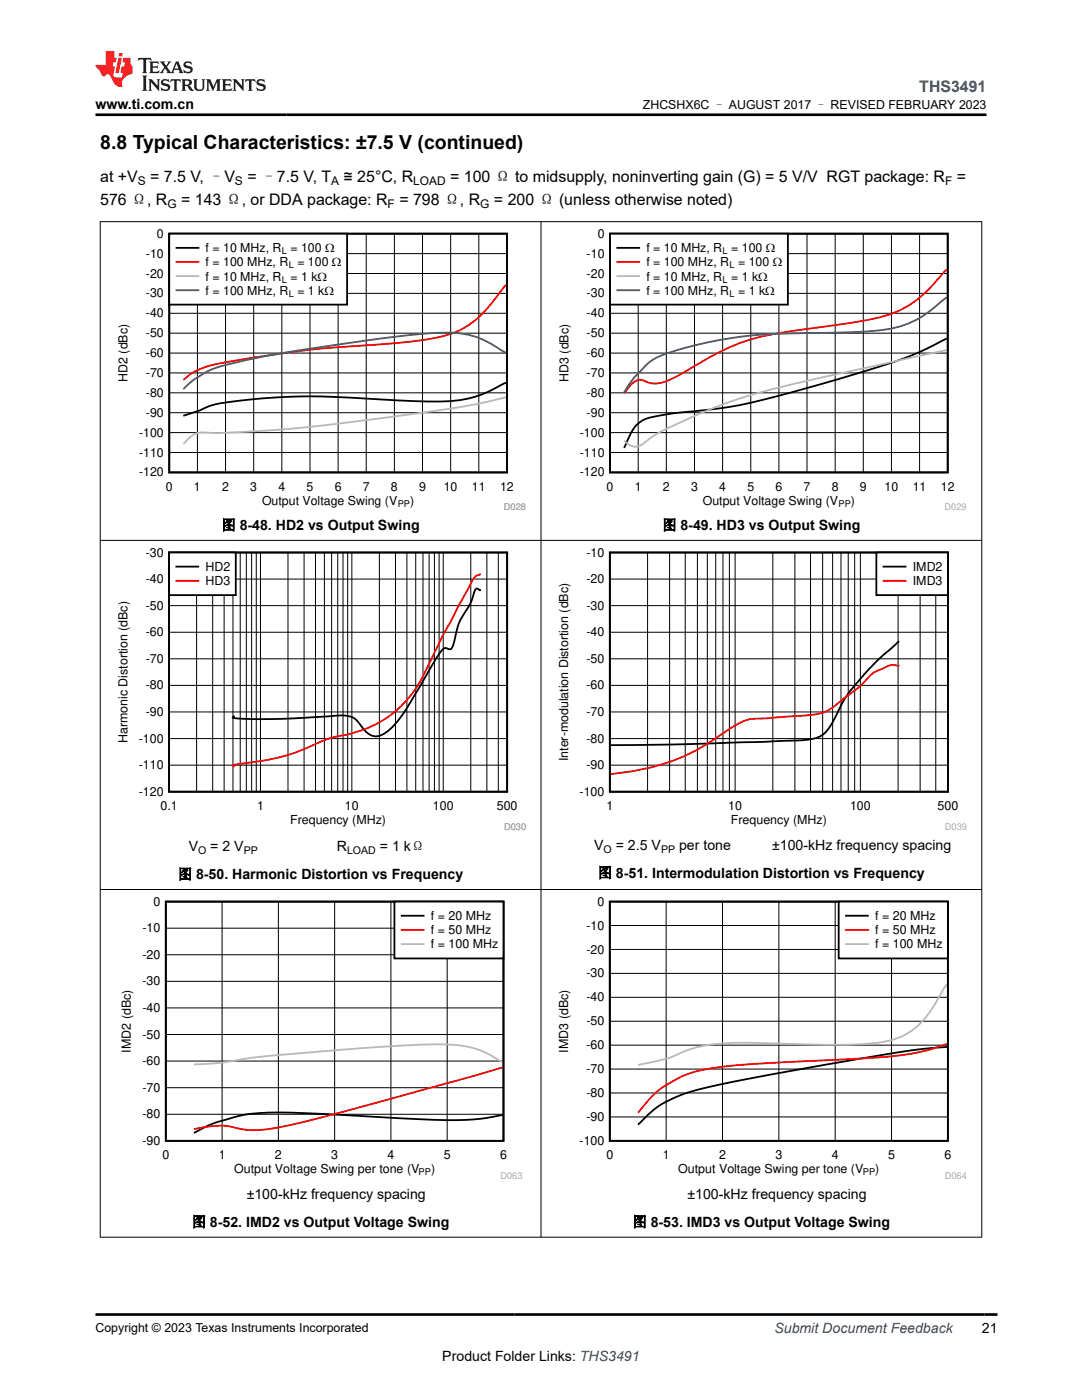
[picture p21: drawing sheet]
<svg xmlns="http://www.w3.org/2000/svg" width="216mm" height="279mm" viewBox="0 0 216 279" stroke-linecap="round" stroke-linejoin="round" font-family="sans-serif">
<defs><g id="words">
<text font-size="3.9" x="20" y="29.8">8.8 Typical Characteristics: ±7.5 V (continued)</text>
<text font-size="3.2" fill="#00f" x="183.4" y="18.3">THS3491</text>
<g font-size="3.2">
<text x="20" y="40.8">576 Ω, R</text>
<text x="20" y="36.3">at +V</text>
<text x="30" y="36.3">= 7.5 V, –V</text>
<text x="36.1" y="40.8">= 143 Ω, or DDA package: R</text>
<text x="49.4" y="36.3">= –7.5 V, T</text>
<text x="68.6" y="36.3">≅ 25°C, R</text>
<text x="79.7" y="40.8">= 798 Ω, R</text>
<text x="89.8" y="36.3">= 100 Ω to midsupply, noninverting gain (G) = 5 V/V RGT package: R</text>
<text x="98.6" y="40.8">= 200 Ω (unless otherwise noted)</text>
<text x="190.9" y="36.3">=</text>
</g>
<g font-size="2.8">
<text x="19" y="21.7">www.ti.com.cn</text>
<text x="44.2" y="105.8">图 8-48. HD2 vs Output Swing</text>
<text x="132.2" y="105.8">图 8-49. HD3 vs Output Swing</text>
<text x="37.6" y="169.8">V</text>
<text x="42" y="169.8">= 2 V</text>
<text x="67.2" y="169.9">R</text>
<text x="75.8" y="169.9">= 1 kΩ</text>
<text x="118.6" y="169.6">V</text>
<text x="122.9" y="169.6">= 2.5 V</text>
<text x="135.5" y="169.6">per tone</text>
<text x="154.1" y="169.6">±100-kHz frequency spacing</text>
<text x="35.5" y="175.4">图 8-50. Harmonic Distortion vs Frequency</text>
<text x="119.3" y="175.2">图 8-51. Intermodulation Distortion vs Frequency</text>
<text x="49.2" y="239.3">±100-kHz frequency spacing</text>
<text x="137.2" y="239.3">±100-kHz frequency spacing</text>
<text x="38.3" y="244.8">图 8-52. IMD2 vs Output Voltage Swing</text>
<text x="126.2" y="244.8">图 8-53. IMD3 vs Output Voltage Swing</text>
<text x="195.9" y="266.1">21</text>
<text x="88.3" y="271.7">Product Folder Links: THS3491</text>
</g>
<text font-size="2.8" fill="#00f" x="154.5" y="266.1">Submit Document Feedback</text>
<g font-size="2.5">
<text x="128.3" y="21.8">ZHCSHX6C – AUGUST 2017 – REVISED FEBRUARY 2023</text>
<text x="31.3" y="47.5">0</text>
<text x="119.3" y="47.5">0</text>
<text x="29.1" y="51.4">-10</text>
<text x="41" y="50.3">f = 10 MHz, R</text>
<text x="41" y="53.2">f = 100 MHz, R</text>
<text x="58" y="50.3">= 100 :</text>
<text x="59.3" y="53.2">= 100 :</text>
<text x="117.1" y="51.4">-10</text>
<text x="129" y="50.3">f = 10 MHz, R</text>
<text x="129" y="53.2">f = 100 MHz, R</text>
<text x="145.9" y="50.3">= 100 :</text>
<text x="147.3" y="53.2">= 100 :</text>
<text x="29.1" y="59.4">-30</text>
<text x="29.1" y="55.4">-20</text>
<text x="41" y="56">f = 10 MHz, R</text>
<text x="41" y="58.8">f = 100 MHz, R</text>
<text x="58" y="56">= 1 k:</text>
<text x="59.3" y="58.8">= 1 k:</text>
<text x="117.1" y="59.4">-30</text>
<text x="117.1" y="55.4">-20</text>
<text x="129" y="56">f = 10 MHz, R</text>
<text x="129" y="58.8">f = 100 MHz, R</text>
<text x="145.9" y="56">= 1 k:</text>
<text x="147.3" y="58.8">= 1 k:</text>
<text x="29.1" y="63.3">-40</text>
<text x="117.1" y="63.3">-40</text>
<text x="29.1" y="71.3">-60</text>
<text x="29.1" y="67.3">-50</text>
<text x="117.1" y="71.3">-60</text>
<text x="117.1" y="67.3">-50</text>
<text x="25.5" y="76.2" transform="rotate(-90 25.5 76.2)">HD2 (dBc)</text>
<text x="29.1" y="75.2">-70</text>
<text x="113.4" y="76.2" transform="rotate(-90 113.4 76.2)">HD3 (dBc)</text>
<text x="117.1" y="75.2">-70</text>
<text x="29.1" y="83.2">-90</text>
<text x="29.1" y="79.2">-80</text>
<text x="117.1" y="83.2">-90</text>
<text x="117.1" y="79.2">-80</text>
<text x="27.7" y="87.1">-100</text>
<text x="115.7" y="87.1">-100</text>
<text x="27.7" y="95.1">-120</text>
<text x="27.7" y="91.1">-110</text>
<text x="115.7" y="95.1">-120</text>
<text x="115.7" y="91.1">-110</text>
<text x="33.1" y="97.9">0</text>
<text x="38.7" y="97.9">1</text>
<text x="44.3" y="97.9">2</text>
<text x="49.9" y="97.9">3</text>
<text x="52.3" y="100.7">Output Voltage Swing (V</text>
<text x="55.6" y="97.9">4</text>
<text x="61.2" y="97.9">5</text>
<text x="66.8" y="97.9">6</text>
<text x="72.4" y="97.9">7</text>
<text x="78" y="97.9">8</text>
<text x="81.8" y="100.7">)</text>
<text x="83.6" y="97.9">9</text>
<text x="88.6" y="97.9">10</text>
<text x="94.2" y="97.9">11</text>
<text x="99.8" y="97.9">12</text>
<text x="121" y="97.9">0</text>
<text x="126.7" y="97.9">1</text>
<text x="132.3" y="97.9">2</text>
<text x="137.9" y="97.9">3</text>
<text x="140.2" y="100.7">Output Voltage Swing (V</text>
<text x="143.5" y="97.9">4</text>
<text x="149.1" y="97.9">5</text>
<text x="154.7" y="97.9">6</text>
<text x="160.3" y="97.9">7</text>
<text x="166" y="97.9">8</text>
<text x="169.8" y="100.7">)</text>
<text x="171.6" y="97.9">9</text>
<text x="176.5" y="97.9">10</text>
<text x="182.1" y="97.9">11</text>
<text x="187.7" y="97.9">12</text>
<text x="29.1" y="111.1">-30</text>
<text x="41" y="114">HD2</text>
<text x="117" y="111.1">-10</text>
<text x="182.1" y="114">IMD2</text>
<text x="29.1" y="116.4">-40</text>
<text x="41" y="116.8">HD3</text>
<text x="117" y="116.4">-20</text>
<text x="182.1" y="116.8">IMD3</text>
<text x="29.1" y="121.7">-50</text>
<text x="117" y="121.7">-30</text>
<text x="29.1" y="127">-60</text>
<text x="117" y="127">-40</text>
<text x="29.1" y="137.6">-80</text>
<text x="29.1" y="132.3">-70</text>
<text x="117" y="137.6">-60</text>
<text x="117" y="132.3">-50</text>
<text x="29.1" y="142.9">-90</text>
<text x="117" y="142.9">-70</text>
<text x="25.4" y="148.3" transform="rotate(-90 25.4 148.3)">Harmonic Distortion (dBc)</text>
<text x="27.7" y="148.2">-100</text>
<text x="117" y="148.2">-80</text>
<text x="27.7" y="153.5">-110</text>
<text x="113.4" y="151.9" transform="rotate(-90 113.4 151.9)">Inter-modulation Distortion (dBc)</text>
<text x="117" y="153.5">-90</text>
<text x="27.7" y="158.8">-120</text>
<text x="32" y="161.6">0.1</text>
<text x="51.3" y="161.6">1</text>
<text x="68.8" y="161.6">10</text>
<text x="86.4" y="161.6">100</text>
<text x="99.1" y="161.6">500</text>
<text x="115.6" y="158.8">-100</text>
<text x="121" y="161.6">1</text>
<text x="145.3" y="161.6">10</text>
<text x="169.6" y="161.6">100</text>
<text x="187.1" y="161.6">500</text>
<text x="57.9" y="164.5">Frequency (MHz)</text>
<text x="145.8" y="164.5">Frequency (MHz)</text>
<text x="30.6" y="180.7">0</text>
<text x="86" y="183.6">f = 20 MHz</text>
<text x="117" y="185.5">-10</text>
<text x="119.2" y="180.7">0</text>
<text x="174.6" y="183.6">f = 20 MHz</text>
<text x="28.4" y="191.4">-20</text>
<text x="28.4" y="186.1">-10</text>
<text x="86" y="186.5">f = 50 MHz</text>
<text x="86" y="189.3">f = 100 MHz</text>
<text x="117" y="190.3">-20</text>
<text x="174.6" y="186.5">f = 50 MHz</text>
<text x="174.6" y="189.3">f = 100 MHz</text>
<text x="28.4" y="196.7">-30</text>
<text x="117" y="195.1">-30</text>
<text x="28.4" y="202">-40</text>
<text x="117" y="199.8">-40</text>
<text x="28.4" y="207.3">-50</text>
<text x="117" y="209.4">-60</text>
<text x="117" y="204.6">-50</text>
<text x="26.1" y="210.1" transform="rotate(-90 26.1 210.1)">IMD2 (dBc)</text>
<text x="28.4" y="212.6">-60</text>
<text x="113.3" y="210.1" transform="rotate(-90 113.3 210.1)">IMD3 (dBc)</text>
<text x="117" y="214.2">-70</text>
<text x="28.4" y="217.9">-70</text>
<text x="117" y="218.9">-80</text>
<text x="28.4" y="223.2">-80</text>
<text x="117" y="223.7">-90</text>
<text x="28.4" y="228.5">-90</text>
<text x="32.4" y="231.3">0</text>
<text x="43.6" y="231.3">1</text>
<text x="54.9" y="231.3">2</text>
<text x="66.1" y="231.3">3</text>
<text x="77.3" y="231.3">4</text>
<text x="88.6" y="231.3">5</text>
<text x="99.8" y="231.3">6</text>
<text x="115.6" y="228.5">-100</text>
<text x="121" y="231.3">0</text>
<text x="132.2" y="231.3">1</text>
<text x="143.5" y="231.3">2</text>
<text x="154.7" y="231.3">3</text>
<text x="166" y="231.3">4</text>
<text x="177.2" y="231.3">5</text>
<text x="188.5" y="231.3">6</text>
<text x="46.7" y="234.2">Output Voltage Swing per tone (V</text>
<text x="86" y="234.2">)</text>
<text x="135.3" y="234.2">Output Voltage Swing per tone (V</text>
<text x="174.7" y="234.2">)</text>
<text x="19" y="265.8">Copyright © 2023 Texas Instruments Incorporated</text>
</g>
<g font-size="2.4">
<text x="27.5" y="36.9">S</text>
<text x="33.4" y="41.5">G</text>
<text x="46.9" y="36.9">S</text>
<text x="66.1" y="36.9">A</text>
<text x="77.4" y="41.5">F</text>
<text x="82.5" y="36.9">LOAD</text>
<text x="95.8" y="41.5">G</text>
<text x="188.6" y="36.9">F</text>
</g>
<g font-size="2.1">
<text x="39.5" y="170.4">O</text>
<text x="48.6" y="170.4">PP</text>
<text x="69.3" y="170.5">LOAD</text>
<text x="120.4" y="170.2">O</text>
<text x="131.9" y="170.2">PP</text>
</g>
<g font-size="1.9" fill="#a8a8a8">
<text x="100.6" y="165.6">D030</text>
<text x="188.5" y="165.6">D039</text>
<text x="99.8" y="235.2">D063</text>
<text x="188.5" y="235.2">D064</text>
</g>
<g font-size="1.9">
<text x="83.5" y="234.6">PP</text>
<text x="172.2" y="234.6">PP</text>
</g>
<g font-size="1.8">
<text x="56.2" y="50.8">L</text>
<text x="57.6" y="53.6">L</text>
<text x="144.2" y="50.8">L</text>
<text x="145.6" y="53.6">L</text>
<text x="56.2" y="56.4">L</text>
<text x="57.6" y="59.2">L</text>
<text x="144.2" y="56.4">L</text>
<text x="145.6" y="59.2">L</text>
<text x="79.4" y="101.2">PP</text>
<text x="167.3" y="101.2">PP</text>
</g>
<g font-size="1.8" fill="#a8a8a8">
<text x="100.5" y="101.8">D028</text>
<text x="188.5" y="101.8">D029</text>
</g>
</g></defs>
<path d="M33.8 46.6h67.4v47.7h-67.4zM101 76.4a30.4 30.4 0 0 1-9.2 3.5 91 91 0 0 1-15.6-.2 145.4 145.4 0 0 0-22.4-.3l-1.8 .1a59.8 59.8 0 0 0-10.2 1.5l-2 .9-3.2 1.1" fill="none" stroke="#000" stroke-width=".36"/>
<g fill="none" stroke="#000" stroke-width=".2">
<path d="M33.8 58.6h67.4M33.8 54.6h67.4M33.8 50.6h67.4M39.4 46.6v47.7M45 46.6v47.7M50.6 46.6v47.7M56.2 46.6v47.7M61.9 46.6v47.7M67.5 46.6v47.7M73.1 46.6v47.7M78.7 46.6v47.7M84.3 46.6v47.7"/>
<path d="M89.9 46.6v47.7M95.5 46.6v47.7M33.8 78.4h67.4M33.8 74.4h67.4M33.8 70.5h67.4M33.8 66.5h67.4M33.8 62.5h67.4M33.8 90.3h67.4M33.8 86.3h67.4M33.8 82.4h67.4"/>
</g>
<path d="M101 56.9l-1.9 2.3a18.6 18.6 0 0 1-13.9 8.5l-5.8 .7a281.3 281.3 0 0 0-23.8 2.2l-9.4 1.5a19.5 19.5 0 0 0-8 2.4l-1.6 1.3" fill="none" stroke="#f00" stroke-width=".36"/>
<path d="M101 79.3l-1.9 .4a132.2 132.2 0 0 1-16.7 2.9l-6.2 .8a249.7 249.7 0 0 1-34.4 3 4.6 4.6 0 0 0-5.1 2.1l-.1 .1" fill="none" stroke="#b8b8b8" stroke-width=".36"/>
<path d="M101 70.4a27.9 27.9 0 0 0-7.6-3.6 26.2 26.2 0 0 0-8.2-.2 361 361 0 0 0-37.7 5.6 20.7 20.7 0 0 0-7 2.4l-1.9 1.2-2 1.9" fill="none" stroke="#295c75" stroke-width=".36"/>
<path d="M33.8 46.6h35.5v14.2h-35.5z" fill-rule="evenodd" fill="#fff"/>
<path d="M33.8 46.6h35.5v14.2h-35.5zM35.2 49.5h4.4" fill="none" stroke="#000" stroke-width=".36"/>
<path d="M35.2 52.3h4.4" fill="none" stroke="#f00" stroke-width=".36"/>
<path d="M35.2 55.1h4.4" fill="none" stroke="#b8b8b8" stroke-width=".36"/>
<path d="M35.2 57.9h4.4" fill="none" stroke="#295c75" stroke-width=".36"/>
<path d="M111 45.7h81.9v56.2h-81.9z" fill-rule="evenodd" fill="#fff"/>
<path d="M121.7 46.6h67.4v47.7h-67.4zM188.9 67.6l-.4 .1a66.4 66.4 0 0 1-15.3 6.2 274.8 274.8 0 0 1-27.7 7.3l-3.8 .5a73.3 73.3 0 0 0-12.4 1.7 6.1 6.1 0 0 0-4 4.2l-.8 1.8" fill="none" stroke="#000" stroke-width=".36"/>
<g fill="none" stroke="#000" stroke-width=".2">
<path d="M121.7 58.6h67.4M121.7 54.6h67.4M121.7 50.6h67.4M127.3 46.6v47.7M133 46.6v47.7M138.6 46.6v47.7M144.2 46.6v47.7M149.8 46.6v47.7M155.4 46.6v47.7M161 46.6v47.7M166.6 46.6v47.7M172.3 46.6v47.7"/>
<path d="M177.9 46.6v47.7M183.5 46.6v47.7M121.7 78.4h67.4M121.7 74.4h67.4M121.7 70.5h67.4M121.7 66.5h67.4M121.7 62.5h67.4M121.7 90.3h67.4M121.7 86.3h67.4M121.7 82.4h67.4"/>
</g>
<path d="M188.9 53.8l-.4 .3a28.9 28.9 0 0 1-8.8 7.8 32.4 32.4 0 0 1-9.4 2.4l-9.3 1.3a50.5 50.5 0 0 0-15.5 3.7l-3.8 1.9-4.9 2.9a16.1 16.1 0 0 1-5.7 2.4 7.9 7.9 0 0 1-3.4-.7 5.1 5.1 0 0 0-3 2.5l-.2 .2" fill="none" stroke="#f00" stroke-width=".36"/>
<path d="M188.9 69.9l-15.7 3.4a343.2 343.2 0 0 0-25.6 6.2 111.8 111.8 0 0 0-17.2 7.5l-1.1 .8a3.2 3.2 0 0 1-3.1 1.3l-1.7-1.1" fill="none" stroke="#b8b8b8" stroke-width=".36"/>
<path d="M188.9 59.3l-.4 .3a22.9 22.9 0 0 1-10.6 6 116.3 116.3 0 0 1-16.9 .9 82.1 82.1 0 0 0-29.1 4.5 11.2 11.2 0 0 0-4.6 3.5l-1.1 1.3-1.7 2.5" fill="none" stroke="#295c75" stroke-width=".36"/>
<path d="M121.7 46.6h35.5v14.2h-35.5z" fill-rule="evenodd" fill="#fff"/>
<path d="M121.7 46.6h35.5v14.2h-35.5zM123.2 49.5h4.3" fill="none" stroke="#000" stroke-width=".36"/>
<path d="M123.2 52.3h4.3" fill="none" stroke="#f00" stroke-width=".36"/>
<path d="M123.2 55.1h4.3" fill="none" stroke="#b8b8b8" stroke-width=".36"/>
<path d="M123.2 57.9h4.3" fill="none" stroke="#295c75" stroke-width=".36"/>
<path d="M23 109.3h82v56.3h-82z" fill-rule="evenodd" fill="#fff"/>
<path d="M33.7 110.3h67.5v47.7h-67.5zM95.7 117.8h.1a.63 .63 0 0 0-.7-.2 .63 .63 0 0 0-.5 .6l-.7 2.1-.8 1.4a12.6 12.6 0 0 0-2.5 6.3l-.2 .9a.78 .78 0 0 1-.6 .7 .78 .78 0 0 1-.8-.3 2.29 2.29 0 0 0-1.6 1.5l-4 6.9a43.1 43.1 0 0 1-5.1 7.4 5.2 5.2 0 0 1-3.4 1.9 4.9 4.9 0 0 1-3.2-2.7 4.5 4.5 0 0 0-4.7-1.5 161 161 0 0 1-20.1 .5l-.4-.1 .2-.2-.2-.1" fill="none" stroke="#000" stroke-width=".36"/>
<g fill="none" stroke="#000" stroke-width=".2">
<path d="M33.7 115.6h67.5M39.2 110.3v47.7M42.4 110.3v47.7M44.7 110.3v47.7M46.5 110.3v47.7M47.9 110.3v47.7M49.2 110.3v47.7M50.2 110.3v47.7M51.1 110.3v47.7M52 110.3v47.7M57.5 110.3v47.7M60.7 110.3v47.7"/>
<path d="M63 110.3v47.7M64.7 110.3v47.7M66.2 110.3v47.7M67.4 110.3v47.7M68.4 110.3v47.7M69.4 110.3v47.7M70.2 110.3v47.7M75.7 110.3v47.7M78.9 110.3v47.7M81.2 110.3v47.7M83 110.3v47.7M84.4 110.3v47.7"/>
<path d="M85.6 110.3v47.7M86.7 110.3v47.7M87.6 110.3v47.7M88.4 110.3v47.7M93.9 110.3v47.7M97.1 110.3v47.7M99.4 110.3v47.7M33.7 136.8h67.5M33.7 131.5h67.5M33.7 126.2h67.5M33.7 120.9h67.5M33.7 152.7h67.5"/>
<path d="M33.7 147.4h67.5M33.7 142.1h67.5"/>
</g>
<path d="M95.7 114.7v-.1a2.21 2.21 0 0 0-1.6 1.6l-5.7 10.5-1.7 3.6a38 38 0 0 1-6 10 24.2 24.2 0 0 1-14.2 6.8l-1.8 .6a43.8 43.8 0 0 1-17.1 4.8l-1.1 .2 .2 .2-.2 .1" fill="none" stroke="#f00" stroke-width=".36"/>
<path d="M33.7 110.3h13.3v8.5h-13.3z" fill-rule="evenodd" fill="#fff"/>
<path d="M33.7 110.3h13.3v8.5h-13.3zM35.2 113.1h4.4" fill="none" stroke="#000" stroke-width=".36"/>
<path d="M35.2 115.9h4.4" fill="none" stroke="#f00" stroke-width=".36"/>
<path d="M111 109.3h81.9v56.3h-81.9z" fill-rule="evenodd" fill="#fff"/>
<path d="M121.7 110.3h67.4v47.7h-67.4zM179.2 128.1l.1-.1-3.8 3.4-2.8 2.9a32 32 0 0 0-6.5 9.7 5.6 5.6 0 0 1-5.2 3.6l-24.5 .9-14.6 .2" fill="none" stroke="#000" stroke-width=".36"/>
<g fill="none" stroke="#000" stroke-width=".2">
<path d="M121.7 115.6h67.5M129.2 110.3v47.7M133.6 110.3v47.7M136.7 110.3v47.7M139.2 110.3v47.7M141.1 110.3v47.7M142.8 110.3v47.7M144.3 110.3v47.7M145.5 110.3v47.7M146.7 110.3v47.7M154.2 110.3v47.7M158.6 110.3v47.7"/>
<path d="M161.7 110.3v47.7M164.1 110.3v47.7M166.1 110.3v47.7M167.8 110.3v47.7M169.3 110.3v47.7M170.5 110.3v47.7M171.7 110.3v47.7M179.2 110.3v47.7M183.6 110.3v47.7M186.7 110.3v47.7M121.7 136.8h67.5M121.7 131.5h67.5"/>
<path d="M121.7 126.2h67.5M121.7 120.9h67.5M121.7 152.7h67.5M121.7 147.4h67.5M121.7 142.1h67.5"/>
</g>
<path d="M179.2 132.9h.1a3.4 3.4 0 0 0-3.2 .6 6.3 6.3 0 0 0-3.6 2.6l-1.4 1.3-3.3 2.4a9.3 9.3 0 0 1-6.8 3l-8.7 .6a9.3 9.3 0 0 0-6.7 2.1 43 43 0 0 1-23.7 9" fill="none" stroke="#f00" stroke-width=".36"/>
<path d="M174.9 110.3h14.2v8.5h-14.2z" fill-rule="evenodd" fill="#fff"/>
<path d="M174.9 110.3h14.2v8.5h-14.2zM176.3 113.1h4.4" fill="none" stroke="#000" stroke-width=".36"/>
<path d="M176.3 115.9h4.4" fill="none" stroke="#f00" stroke-width=".36"/>
<path d="M23.8 178.9h80.4v56.4h-80.4z" fill-rule="evenodd" fill="#fff"/>
<path d="M33.1 179.9h67.4v47.8h-67.4zM100.3 222.5l-.4 .1a45.1 45.1 0 0 1-13.2 .9l-6.6-.3a424.5 424.5 0 0 0-26.6-1.2 34.7 34.7 0 0 0-13.2 3.3l-1.6 .8" fill="none" stroke="#000" stroke-width=".36"/>
<g fill="none" stroke="#000" stroke-width=".2">
<path d="M44.3 179.9v47.8M55.5 179.9v47.8M66.8 179.9v47.8M78 179.9v47.8M89.2 179.9v47.8M33.1 195.9h67.4M33.1 190.5h67.4M33.1 185.2h67.4M33.1 217.1h67.4M33.1 211.8h67.4M33.1 206.5h67.4M33.1 201.2h67.4"/>
<path d="M33.1 222.4h67.4"/>
</g>
<path d="M100.3 213l-16.7 4.7a495 495 0 0 1-28.1 7.3 19.6 19.6 0 0 1-10.4-.3 27.8 27.8 0 0 0-6.4 .6" fill="none" stroke="#f00" stroke-width=".36"/>
<path d="M100.3 211.9a22.1 22.1 0 0 0-9-3.3 136.6 136.6 0 0 0-18.9 .6l-7.7 .6a169.4 169.4 0 0 0-17.4 1.8l-3.8 .6-4.8 .2" fill="none" stroke="#b8b8b8" stroke-width=".36"/>
<path d="M78.7 179.9h21.8v11.4h-21.8z" fill-rule="evenodd" fill="#fff"/>
<path d="M78.7 179.9h21.8v11.4h-21.8zM80.2 182.8h4.3" fill="none" stroke="#000" stroke-width=".36"/>
<path d="M80.2 185.6h4.3" fill="none" stroke="#f00" stroke-width=".36"/>
<path d="M80.2 188.4h4.3" fill="none" stroke="#b8b8b8" stroke-width=".36"/>
<path d="M111 178.9h81.9v56.4h-81.9z" fill-rule="evenodd" fill="#fff"/>
<path d="M121.7 179.9h67.4v47.8h-67.4zM189 208.9l-1.7 .2a159.9 159.9 0 0 0-18.6 2.7l-3.8 .6a414.3 414.3 0 0 0-25.9 5.1 21 21 0 0 0-11.7 7" fill="none" stroke="#000" stroke-width=".36"/>
<g fill="none" stroke="#000" stroke-width=".2">
<path d="M132.9 179.9v47.8M144.2 179.9v47.8M155.4 179.9v47.8M166.7 179.9v47.8M177.9 179.9v47.8M121.7 199h67.4M121.7 194.3h67.4M121.7 189.5h67.4M121.7 184.7h67.4M121.7 218.1h67.4M121.7 213.4h67.4M121.7 208.6h67.4"/>
<path d="M121.7 203.8h67.4M121.7 222.9h67.4"/>
</g>
<path d="M189 208.4l-.4 .1a42 42 0 0 1-13.3 2.5l-3.1 .2a611.8 611.8 0 0 0-28 1.7 24.6 24.6 0 0 0-9 2.4 18.6 18.6 0 0 0-7.6 6.4l-.3 .4" fill="none" stroke="#f00" stroke-width=".36"/>
<path d="M189 196.4l-1 1.5a21.6 21.6 0 0 1-6.2 7.9l-1.8 1-2.1 .8a55.6 55.6 0 0 1-13 .9l-7.8-.2a109.3 109.3 0 0 0-15 .1 25.2 25.2 0 0 0-8.4 2.7l-6.4 1.4" fill="none" stroke="#b8b8b8" stroke-width=".36"/>
<path d="M167.3 179.9h21.8v11.4h-21.8z" fill-rule="evenodd" fill="#fff"/>
<path d="M167.3 179.9h21.8v11.4h-21.8zM168.8 182.8h4.4" fill="none" stroke="#000" stroke-width=".36"/>
<path d="M168.8 185.6h4.4" fill="none" stroke="#f00" stroke-width=".36"/>
<path d="M168.8 188.4h4.4" fill="none" stroke="#b8b8b8" stroke-width=".36"/>
<path d="M19.9 44.2h176.1M20 44.2v202.8M107.9 44.2v202.8M195.9 44.2v202.8M19.9 107.8h176.1M19.9 177.5h176.1M19.9 246.9h176.1" fill="none" stroke="#000" stroke-width=".2"/>
<path d="M27.7 11.6l-.2 .5 .5-.2h.6v.1v2.2l-.2 .4h1l-.2-.4v-2.2v-.1h.5l.5 .2-.1-.5zM29.8 12.3l.2 .4v1.5l-.2 .4h1.9l.1-.6a1.08 1.08 0 0 1-1.3 .2v-.7h.6l.4 .2v-.7l-.4 .2h-.6v-.5l.2-.2a1 1 0 0 1 1 .3l-.1-.5zM31.8 12.3l1 1.1-1 1.2h.9l-.2-.2 .4-.8 .5 .8-.2 .2h1.6l-.2-.2 .1-.5h1l.1 .5-.1 .2h.9l-.2-.3-.8-2h-.5l-1 2.2-.8-1.1 .9-1.1h-.8l.2 .2-.5 .6-.3-.6 .1-.2zM35.2 12.7l.4 1h-.8zM36.8 12.4a.65 .65 0 0 0-.2 .7 .65 .65 0 0 0 .6 .5l.7 .1 .1 .3a.79 .79 0 0 1-.7 .4 .79 .79 0 0 1-.7-.5l.1 .7 .2-.1a.93 .93 0 0 0 1.1 .1 .93 .93 0 0 0 .4-1 1.46 1.46 0 0 0-1.2-.6l-.1-.3a1.09 1.09 0 0 1 1.2 .2l-.2-.6-.1 .1-.6-.2zM28.4 15.1l.2 .4v2.2l-.2 .4h1l-.2-.4v-2.2l.2-.4zM29.6 15.8l.2 .4v1.5l-.2 .4h.8l-.3-.4v-1.3l1.7 1.8v-2l.2-.4h-.8l.2 .2 .1 1.1-1.2-1.3zM32.3 15.9a.65 .65 0 0 0-.2 .8 .65 .65 0 0 0 .7 .4l.6 .2 .1 .2a.79 .79 0 0 1-.7 .4 .79 .79 0 0 1-.7-.5l.1 .7 .2-.1a.93 .93 0 0 0 1.1 .1 .93 .93 0 0 0 .4-.9 1.46 1.46 0 0 0-1.2-.6l-.1-.4a1.09 1.09 0 0 1 1.2 .2l-.2-.6-.1 .1-.6-.1zM34.1 15.8l-.1 .6a.63 .63 0 0 1 .7-.3l.1 1.6-.3 .4h1l-.2-.4v-1.6a.66 .66 0 0 1 .8 .3l-.1-.6zM36.2 15.8l.2 .4v1.5l-.2 .4h.9l-.2-.2v-.7h.5l.1 .2a.79 .79 0 0 0 1.2 .6l-1-.9a.61 .61 0 0 0 .6-.6 .61 .61 0 0 0-.5-.7zM36.9 16.1h.2a.47 .47 0 0 1 .5 .1 .47 .47 0 0 1 .1 .5l-.2 .1-.6 .1zM38.5 15.8l.2 .2a2.27 2.27 0 0 0 .4 2 1.04 1.04 0 0 0 1.7-.7v-1.3l.2-.2h-.8l.2 .4v1.1a.6 .6 0 0 1-.6 .6 .6 .6 0 0 1-.6-.6v-1.1l.3-.4zM41.1 15.8l.2 .4v1.5l-.2 .4h.7l-.2-.4v-1.4l.9 1.9 .8-1.9v1.4l-.2 .4h1l-.3-.4v-1.5l.3-.4h-.8l-.7 1.5-.7-1.5zM44.3 15.8l.2 .4v1.5l-.2 .4h1.9l.1-.6a1.09 1.09 0 0 1-1.3 .2v-.7h.6l.4 .2v-.6l-.4 .2h-.6v-.6l.2-.1a1.01 1.01 0 0 1 1 .3l-.1-.6zM46.4 15.8l.3 .4v1.5l-.3 .4h.8l-.2-.4v-1.3l1.6 1.8v-2l.2-.4h-.7l.2 .2v1.1l-1.2-1.3zM49 15.8l-.1 .6a.63 .63 0 0 1 .8-.3v1.6l-.3 .4h1l-.2-.4v-1.6a.66 .66 0 0 1 .8 .3l-.1-.6zM51.4 15.9a.65 .65 0 0 0-.2 .8 .65 .65 0 0 0 .6 .4l.6 .2 .2 .2a.79 .79 0 0 1-.8 .4 .79 .79 0 0 1-.6-.5l.1 .7 .2-.1a.93 .93 0 0 0 1 .1 .93 .93 0 0 0 .5-.9 1.46 1.46 0 0 0-1.3-.6l-.1-.4a1.09 1.09 0 0 1 1.3 .2l-.2-.6-.2 .1-.5-.1z" fill="#231f20"/>
<path d="M21.1 10.2v2.8h-2.1l.1 .3 .9 1a.95 .95 0 0 0 .9 .9 .59 .59 0 0 1 .6-.4 .59 .59 0 0 1 .5 .4l.4 .7a1.59 1.59 0 0 0 2.1 1.4 1.61 1.61 0 0 1 1-2.3l1-.3-.1-1.5a1.59 1.59 0 0 1-.4-1.7h-1.4l-.2 .9h.5l-.1 .9h-.5l-.2 1v.2l.4 .1-.2 .9h-.6a.73 .73 0 0 1-1.1-.7l.3-1.5h-.5l.2-.9h.5l.2-.9h-.5v-1.3zM23.6 11.5l-.6 3.1h.7l.6-3.1zM23.8 10.6l-.1 .6h.7l.1-.6z" fill="#ed1c24"/>
<path d="M19 22.9h177.8M19 262.3h180" fill="none" stroke="#000" stroke-width=".53"/>
<use href="#words"/>
</svg>
